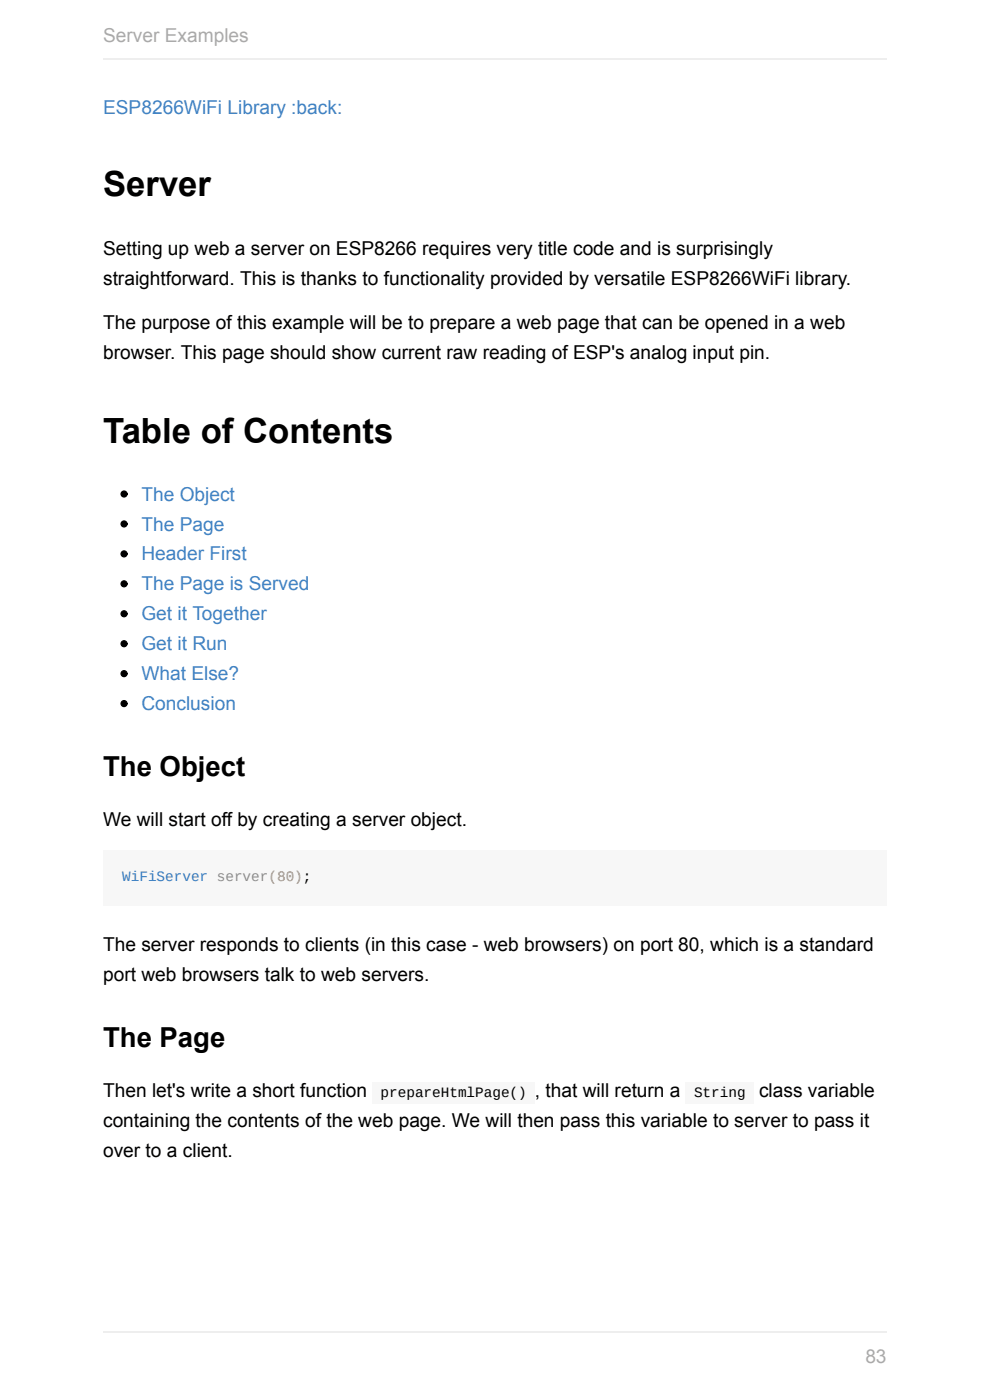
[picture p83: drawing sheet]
<svg xmlns="http://www.w3.org/2000/svg" width="210mm" height="297mm" viewBox="0 0 210 297" stroke-linecap="round" stroke-linejoin="round" font-family="sans-serif">
<defs><g id="words">
<g font-size="7.4">
<text x="21.9" y="41.7">Server</text>
<text x="21.9" y="94">Table of Contents</text>
</g>
<g font-size="5.8">
<text x="21.9" y="164.6">The Object</text>
<text x="21.9" y="222.1">The Page</text>
</g>
<g font-size="4.1" fill="#aaa">
<text x="21.9" y="8.9">Server Examples</text>
<text x="183.6" y="289.1">83</text>
</g>
<g font-size="4.1" fill="#4183c4">
<text x="21.9" y="24.1">ESP8266WiFi Library :back:</text>
<text x="30" y="106.2">The Object</text>
<text x="30" y="112.5">The Page</text>
<text x="30" y="118.9">Header First</text>
<text x="30" y="125.3">The Page is Served</text>
<text x="30" y="131.6">Get it Together</text>
<text x="30" y="138">Get it Run</text>
<text x="30" y="144.3">What Else?</text>
<text x="30" y="150.7">Conclusion</text>
</g>
<g font-size="4.1">
<text x="21.9" y="54.1">Setting up web a server on ESP8266 requires very title code and is surprisingly</text>
<text x="21.9" y="60.5">straightforward. This is thanks to functionality provided by versatile ESP8266WiFi library.</text>
<text x="21.9" y="69.9">The purpose of this example will be to prepare a web page that can be opened in a web</text>
<text x="21.9" y="76.2">browser. This page should show current raw reading of ESP's analog input pin.</text>
<text x="21.9" y="175.3">We will start off by creating a server object.</text>
<text x="21.9" y="201.7">The server responds to clients (in this case - web browsers) on port 80, which is a standard</text>
<text x="21.9" y="208.1">port web browsers talk to web servers.</text>
<text x="21.9" y="232.7">Then let's write a short function</text>
<text x="113.5" y="232.7">,</text>
<text x="115.7" y="232.7">that will return a</text>
<text x="161" y="232.7">class variable</text>
<text x="21.9" y="239.1">containing the contents of the web page. We will then pass this variable to server to pass it</text>
<text x="21.9" y="245.4">over to a client.</text>
</g>
<text font-size="3" fill="#4271ae" x="25.9" y="186.9">WiFiServer server(80);</text>
<g font-size="3">
<text x="80.7" y="232.7">prepareHtmlPage()</text>
<text x="147.2" y="232.7">String</text>
</g>
</g></defs>
<path d="M21.9 180.4h166.2v11.7h-166.2z" fill="#f7f7f7"/>
<g fill="#000" stroke="#000" stroke-width=".25">
<circle cx="26.3" cy="117.5" r=".63"/>
<circle cx="26.3" cy="111.2" r=".63"/>
<circle cx="26.3" cy="104.8" r=".63"/>
<circle cx="26.3" cy="123.9" r=".63"/>
<circle cx="26.3" cy="130.2" r=".63"/>
<circle cx="26.3" cy="136.6" r=".63"/>
<circle cx="26.3" cy="142.9" r=".63"/>
<circle cx="26.3" cy="149.3" r=".63"/>
</g>
<g fill="#f7f7f7">
<path d="M25.9 184.4h40.1v3.6h-40.1z"/>
<path d="M79 229.7h34.5v4.5h-34.5z"/>
<path d="M145.5 229.7h14.5v4.5h-14.5z"/>
</g>
<path d="M21.9 12.6h166.2M21.9 282.6h166.2" fill="none" stroke="#eee" stroke-width=".25"/>
<use href="#words"/>
</svg>
